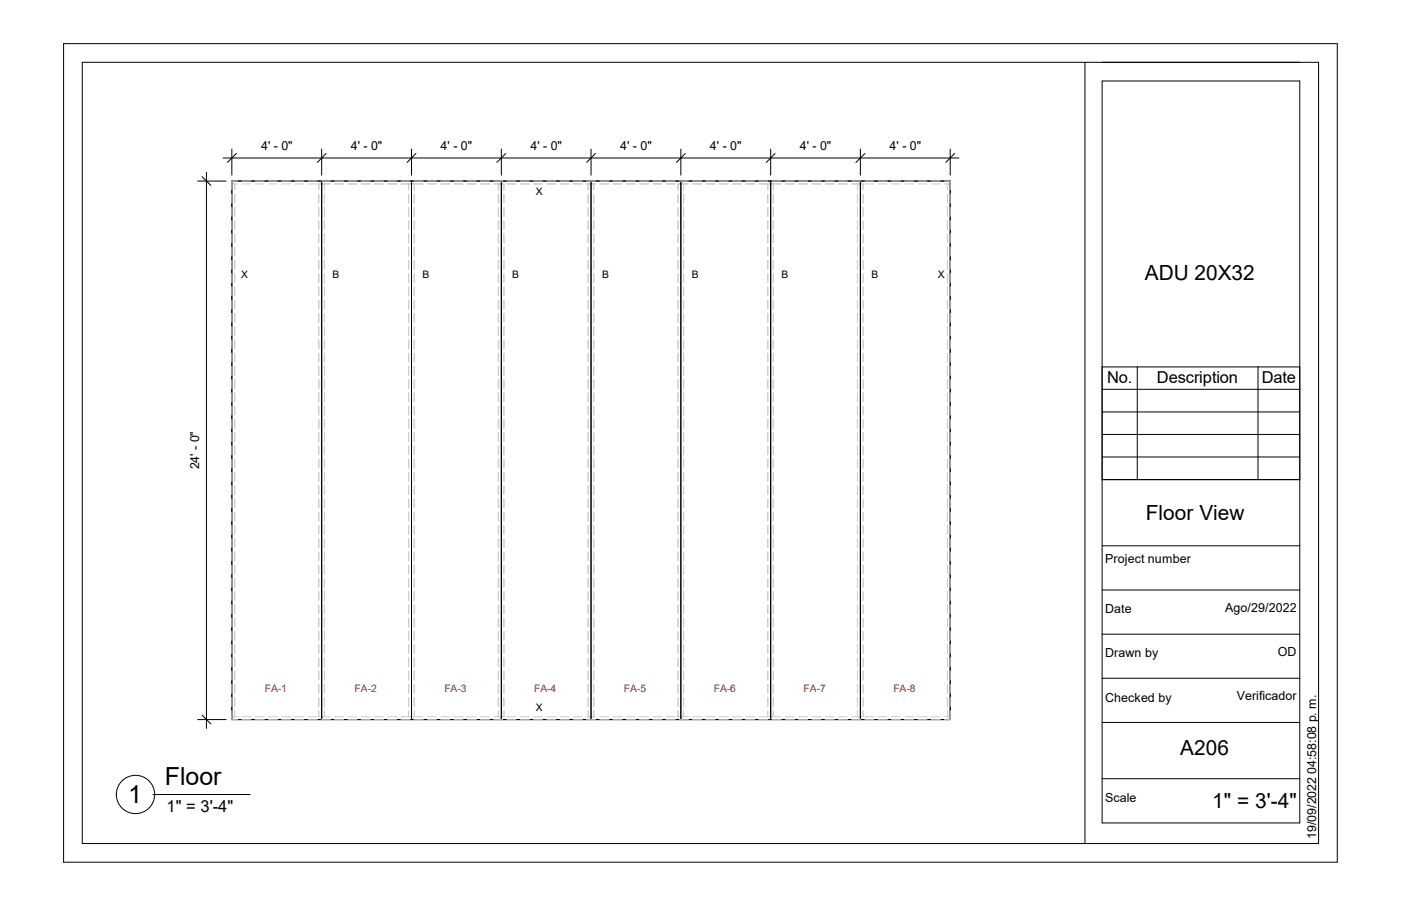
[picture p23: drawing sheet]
<svg xmlns="http://www.w3.org/2000/svg" width="432mm" height="279mm" viewBox="0 0 432 279" stroke-linecap="round" stroke-linejoin="round" font-family="sans-serif">
<defs><g id="words">
<g font-size="7.7">
<text x="50.8" y="242.2">Floor</text>
<text x="39.5" y="247.7">1</text>
</g>
<g font-size="6.4">
<text x="352.8" y="86.3">ADU 20X32</text>
<text x="353.1" y="160.4">Floor View</text>
<text x="363.7" y="232.8">A206</text>
<text x="373.6" y="249.1">1&quot; = 3'-4&quot;</text>
</g>
<g font-size="5.1">
<text x="341.2" y="118.2">No.</text>
<text x="356.6" y="118.2">Description</text>
<text x="388.9" y="118.2">Date</text>
<text x="51.3" y="250.4">1&quot; = 3'-4&quot;</text>
</g>
<g font-size="3.8">
<text x="80.5" y="46.3">4' - 0&quot;</text>
<text x="108.1" y="46.3">4' - 0&quot;</text>
<text x="135.8" y="46.3">4' - 0&quot;</text>
<text x="163.5" y="46.3">4' - 0&quot;</text>
<text x="191.1" y="46.3">4' - 0&quot;</text>
<text x="218.8" y="46.3">4' - 0&quot;</text>
<text x="246.5" y="46.3">4' - 0&quot;</text>
<text x="274.2" y="46.3">4' - 0&quot;</text>
<text x="61.3" y="144.8" transform="rotate(-90 61.3 144.8)">24' - 0&quot;</text>
<text x="340.7" y="173.7">Project number</text>
<text x="340.7" y="189.1">Date</text>
<text x="377.6" y="188.6">Ago/29/2022</text>
<text x="340.7" y="202.7">Drawn by</text>
<text x="393.9" y="202.2">OD</text>
<text x="381.2" y="215.8">Verificador</text>
<text x="340.7" y="216.4">Checked by</text>
<text x="340.7" y="247.4">Scale</text>
<text x="405.7" y="258.7" transform="rotate(-90 405.7 258.7)">19/09/2022 04:58:08 p. m.</text>
</g>
<g font-size="3.2">
<text x="165.1" y="60.2">X</text>
<text x="74.3" y="85.7">X</text>
<text x="102.5" y="85.7">B</text>
<text x="130.2" y="85.7">B</text>
<text x="157.9" y="85.7">B</text>
<text x="185.5" y="85.7">B</text>
<text x="213.2" y="85.7">B</text>
<text x="240.9" y="85.7">B</text>
<text x="268.6" y="85.7">B</text>
<text x="289" y="85.7">X</text>
<text x="165.1" y="219.4">X</text>
</g>
<g font-size="3.2" fill="#f00">
<text x="81.6" y="213.4">FA</text>
<text x="85.6" y="213.4">-</text>
<text x="86.7" y="213.4">1</text>
<text x="109.3" y="213.4">FA</text>
<text x="113.3" y="213.4">-</text>
<text x="114.4" y="213.4">2</text>
<text x="137" y="213.4">FA</text>
<text x="141" y="213.4">-</text>
<text x="142.1" y="213.4">3</text>
<text x="164.6" y="213.4">FA</text>
<text x="168.7" y="213.4">-</text>
<text x="169.7" y="213.4">4</text>
<text x="192.3" y="213.4">FA</text>
<text x="196.3" y="213.4">-</text>
<text x="197.4" y="213.4">5</text>
<text x="220" y="213.4">FA</text>
<text x="224" y="213.4">-</text>
<text x="225.1" y="213.4">6</text>
<text x="247.7" y="213.4">FA</text>
<text x="251.7" y="213.4">-</text>
<text x="252.8" y="213.4">7</text>
<text x="275.3" y="213.4">FA</text>
<text x="279.4" y="213.4">-</text>
<text x="280.4" y="213.4">8</text>
</g>
</g></defs>
<g fill="none" stroke="#ccc" stroke-width=".31">
<path d="M71.5 56.7h1.7M72.3 56.7v1.8M72.3 59.9v2.7M74.6 56.7h2.7M78.7 56.7h2.7M82.8 56.7h2.7M86.8 56.7h2.8M90.9 56.7h2.7M95 56.7h2.7M98.3 59.9v2.7M100 56.7v1.8M100 59.9v2.7"/>
<path d="M101.8 56.7h-3.5v1.8M103.2 56.7h2.7M107.3 56.7h2.7M111.3 56.7h2.8M115.4 56.7h2.8M119.5 56.7h2.8M123.6 56.7h6.8M125.9 56.7v1.8M125.9 59.9v2.7M127.7 56.7v1.8M127.7 59.9v2.7M131.8 56.7h2.7"/>
<path d="M135.8 56.7h2.8M140 56.7h2.7M144 56.7h2.8M148.1 56.7h2.7M152.2 56.7h3.1v1.8M153.6 56.7v1.8M153.6 59.9v2.7M155.3 59.9v2.7M156.3 56.7h2.7M160.4 56.7h2.7M164.5 56.7h2.7M168.6 56.7h2.7"/>
<path d="M172.6 56.7h2.7M176.7 56.7h2.8M180.8 56.7h2.7M181.3 56.7v1.8M181.3 59.9v2.7M183 56.7v1.8M183 59.9v2.7M184.9 56.7h2.7M189 56.7h2.7M193.1 56.7h2.7M197.1 56.7h2.8M201.3 56.7h2.7"/>
<path d="M205.3 56.7h2.8M209 59.9v2.7M210.7 56.7v1.8M210.7 59.9v2.7M212.1 56.7h-3.1v1.8M213.5 56.7h2.7M217.6 56.7h2.7M221.7 56.7h2.7M225.8 56.7h2.7M229.8 56.7h2.8M233.9 56.7h6.8M236.6 56.7v1.8"/>
<path d="M236.6 59.9v2.7M238.3 56.7v1.8M238.3 59.9v2.7M242.1 56.7h2.7M246.2 56.7h2.7M250.3 56.7h2.7M254.3 56.7h2.8M258.4 56.7h2.8M262.5 56.7h3.5v1.8M264.3 56.7v1.8M264.3 59.9v2.7M266 59.9v2.7"/>
<path d="M266.6 56.7h2.7M270.7 56.7h2.7M274.8 56.7h2.7M278.8 56.7h2.8M283 56.7h2.7M287 56.7h2.8M291.1 56.7h1.8M292 56.7v1.8M292 59.9v2.7M72.3 64v2.7M72.3 68.1v2.7M72.3 72.1v2.7"/>
<path d="M72.3 76.2v2.8M98.3 64v2.7M98.3 68.1v2.7M98.3 72.1v2.8M98.3 76.2v2.8M100 64v2.7M100 68.1v2.7M100 72.1v2.8M100 76.2v2.8M125.9 64v2.7M125.9 68.1v2.7M125.9 72.1v2.8"/>
<path d="M125.9 76.2v2.8M127.7 64v2.7M127.7 68.1v2.7M127.7 72.1v2.8M127.7 76.2v2.8M153.6 64v2.7M153.6 68.1v2.7M153.6 72.1v2.8M153.6 76.2v2.8M155.3 64v2.7M155.3 68.1v2.7M155.3 72.1v2.8"/>
<path d="M155.3 76.2v2.8M181.3 64v2.7M181.3 68.1v2.7M181.3 72.1v2.8M181.3 76.2v2.8M183 64v2.7M183 68.1v2.7M183 72.1v2.8M183 76.2v2.8M209 64v2.7M209 68.1v2.7M209 72.1v2.8"/>
<path d="M209 76.2v2.8M210.7 64v2.7M210.7 68.1v2.7M210.7 72.1v2.8M210.7 76.2v2.8M236.6 64v2.7M236.6 68.1v2.7M236.6 72.1v2.8M236.6 76.2v2.8M238.3 64v2.7M238.3 68.1v2.7M238.3 72.1v2.8"/>
<path d="M238.3 76.2v2.8M264.3 64v2.7M264.3 68.1v2.7M264.3 72.1v2.8M264.3 76.2v2.8M266 64v2.7M266 68.1v2.7M266 72.1v2.8M266 76.2v2.8M292 64v2.7M292 68.1v2.7M292 72.1v2.7"/>
<path d="M292 76.2v2.8M72.3 80.3v2.7M72.3 84.4v2.7M72.3 88.5v2.7M72.3 92.6v2.7M72.3 96.6v2.8M98.3 80.3v2.8M98.3 84.4v2.7M98.3 88.5v2.7M98.3 92.6v2.7M98.3 96.6v2.8M100 80.3v2.8"/>
<path d="M100 84.4v2.7M100 88.5v2.7M100 92.6v2.7M100 96.6v2.8M125.9 80.3v2.8M125.9 84.4v2.7M125.9 88.5v2.7M125.9 92.6v2.7M125.9 96.6v2.8M127.7 80.3v2.8M127.7 84.4v2.7M127.7 88.5v2.7"/>
<path d="M127.7 92.6v2.7M127.7 96.6v2.8M153.6 80.3v2.8M153.6 84.4v2.7M153.6 88.5v2.7M153.6 92.6v2.7M153.6 96.6v2.8M155.3 80.3v2.8M155.3 84.4v2.7M155.3 88.5v2.7M155.3 92.6v2.7M155.3 96.6v2.8"/>
<path d="M181.3 80.3v2.8M181.3 84.4v2.7M181.3 88.5v2.7M181.3 92.6v2.7M181.3 96.6v2.8M183 80.3v2.8M183 84.4v2.7M183 88.5v2.7M183 92.6v2.7M183 96.6v2.8M209 80.3v2.8M209 84.4v2.7"/>
<path d="M209 88.5v2.7M209 92.6v2.7M209 96.6v2.8M210.7 80.3v2.8M210.7 84.4v2.7M210.7 88.5v2.7M210.7 92.6v2.7M210.7 96.6v2.8M236.6 80.3v2.8M236.6 84.4v2.7M236.6 88.5v2.7M236.6 92.6v2.7"/>
<path d="M236.6 96.6v2.8M238.3 80.3v2.8M238.3 84.4v2.7M238.3 88.5v2.7M238.3 92.6v2.7M238.3 96.6v2.8M264.3 80.3v2.8M264.3 84.4v2.7M264.3 88.5v2.7M264.3 92.6v2.7M264.3 96.6v2.8M266 80.3v2.8"/>
<path d="M266 84.4v2.7M266 88.5v2.7M266 92.6v2.7M266 96.6v2.8M292 80.3v2.7M292 84.4v2.7M292 88.5v2.7M292 92.6v2.7M292 96.6v2.8M72.3 100.8v2.7M72.3 104.8v2.7M72.3 108.9v2.7"/>
<path d="M72.3 113v2.7M72.3 117.1v2.7M98.3 100.8v2.7M98.3 104.8v2.8M98.3 108.9v2.7M98.3 113v2.7M98.3 117.1v2.7M100 100.8v2.7M100 104.8v2.8M100 108.9v2.7M100 113v2.7M100 117.1v2.7"/>
<path d="M125.9 100.8v2.7M125.9 104.8v2.8M125.9 108.9v2.7M125.9 113v2.7M125.9 117.1v2.7M127.7 100.8v2.7M127.7 104.8v2.8M127.7 108.9v2.7M127.7 113v2.7M127.7 117.1v2.7M153.6 100.8v2.7M153.6 104.8v2.8"/>
<path d="M153.6 108.9v2.7M153.6 113v2.7M153.6 117.1v2.7M155.3 100.8v2.7M155.3 104.8v2.8M155.3 108.9v2.7M155.3 113v2.7M155.3 117.1v2.7M181.3 100.8v2.7M181.3 104.8v2.8M181.3 108.9v2.7M181.3 113v2.7"/>
<path d="M181.3 117.1v2.7M183 100.8v2.7M183 104.8v2.8M183 108.9v2.7M183 113v2.7M183 117.1v2.7M209 100.8v2.7M209 104.8v2.8M209 108.9v2.7M209 113v2.7M209 117.1v2.7M210.7 100.8v2.7"/>
<path d="M210.7 104.8v2.8M210.7 108.9v2.7M210.7 113v2.7M210.7 117.1v2.7M236.6 100.8v2.7M236.6 104.8v2.8M236.6 108.9v2.7M236.6 113v2.7M236.6 117.1v2.7M238.3 100.8v2.7M238.3 104.8v2.8M238.3 108.9v2.7"/>
<path d="M238.3 113v2.7M238.3 117.1v2.7M264.3 100.8v2.7M264.3 104.8v2.8M264.3 108.9v2.7M264.3 113v2.7M264.3 117.1v2.7M266 100.8v2.7M266 104.8v2.8M266 108.9v2.7M266 113v2.7M266 117.1v2.7"/>
<path d="M292 100.8v2.7M292 104.8v2.7M292 108.9v2.7M292 113v2.7M292 117.1v2.7M72.3 121.2v2.7M72.3 125.3v2.7M72.3 129.3v2.8M72.3 133.4v2.7M72.3 137.5v2.8M98.3 121.2v2.7M98.3 125.3v2.7"/>
<path d="M98.3 129.3v2.8M98.3 133.4v2.7M98.3 137.5v2.8M100 121.2v2.7M100 125.3v2.7M100 129.3v2.8M100 133.4v2.7M100 137.5v2.8M125.9 121.2v2.7M125.9 125.3v2.7M125.9 129.3v2.8M125.9 133.4v2.7"/>
<path d="M125.9 137.5v2.8M127.7 121.2v2.7M127.7 125.3v2.7M127.7 129.3v2.8M127.7 133.4v2.7M127.7 137.5v2.8M153.6 121.2v2.7M153.6 125.3v2.7M153.6 129.3v2.8M153.6 133.4v2.7M153.6 137.5v2.8M155.3 121.2v2.7"/>
<path d="M155.3 125.3v2.7M155.3 129.3v2.8M155.3 133.4v2.7M155.3 137.5v2.8M181.3 121.2v2.7M181.3 125.3v2.7M181.3 129.3v2.8M181.3 133.4v2.7M181.3 137.5v2.8M183 121.2v2.7M183 125.3v2.7M183 129.3v2.8"/>
<path d="M183 133.4v2.7M183 137.5v2.8M209 121.2v2.7M209 125.3v2.7M209 129.3v2.8M209 133.4v2.7M209 137.5v2.8M210.7 121.2v2.7M210.7 125.3v2.7M210.7 129.3v2.8M210.7 133.4v2.7M210.7 137.5v2.8"/>
<path d="M236.6 121.2v2.7M236.6 125.3v2.7M236.6 129.3v2.8M236.6 133.4v2.7M236.6 137.5v2.8M238.3 121.2v2.7M238.3 125.3v2.7M238.3 129.3v2.8M238.3 133.4v2.7M238.3 137.5v2.8M264.3 121.2v2.7M264.3 125.3v2.7"/>
<path d="M264.3 129.3v2.8M264.3 133.4v2.7M264.3 137.5v2.8M266 121.2v2.7M266 125.3v2.7M266 129.3v2.8M266 133.4v2.7M266 137.5v2.8M292 121.2v2.7M292 125.3v2.7M292 129.3v2.8M292 133.4v2.7"/>
<path d="M292 137.5v2.8M72.3 141.6v2.7M72.3 145.7v2.7M72.3 149.8v2.7M72.3 153.8v2.8M72.3 157.9v2.8M98.3 141.6v2.7M98.3 145.7v2.7M98.3 149.8v2.7M98.3 153.9v2.7M98.3 157.9v2.8M100 141.6v2.7"/>
<path d="M100 145.7v2.7M100 149.8v2.7M100 153.9v2.7M100 157.9v2.8M125.9 141.6v2.7M125.9 145.7v2.7M125.9 149.8v2.7M125.9 153.9v2.7M125.9 157.9v2.8M127.7 141.6v2.7M127.7 145.7v2.7M127.7 149.8v2.7"/>
<path d="M127.7 153.9v2.7M127.7 157.9v2.8M153.6 141.6v2.7M153.6 145.7v2.7M153.6 149.8v2.7M153.6 153.9v2.7M153.6 157.9v2.8M155.3 141.6v2.7M155.3 145.7v2.7M155.3 149.8v2.7M155.3 153.9v2.7M155.3 157.9v2.8"/>
<path d="M181.3 141.6v2.7M181.3 145.7v2.7M181.3 149.8v2.7M181.3 153.9v2.7M181.3 157.9v2.8M183 141.6v2.7M183 145.7v2.7M183 149.8v2.7M183 153.9v2.7M183 157.9v2.8M209 141.6v2.7M209 145.7v2.7"/>
<path d="M209 149.8v2.7M209 153.9v2.7M209 157.9v2.8M210.7 141.6v2.7M210.7 145.7v2.7M210.7 149.8v2.7M210.7 153.9v2.7M210.7 157.9v2.8M236.6 141.6v2.7M236.6 145.7v2.7M236.6 149.8v2.7M236.6 153.9v2.7"/>
<path d="M236.6 157.9v2.8M238.3 141.6v2.7M238.3 145.7v2.7M238.3 149.8v2.7M238.3 153.9v2.7M238.3 157.9v2.8M264.3 141.6v2.7M264.3 145.7v2.7M264.3 149.8v2.7M264.3 153.9v2.7M264.3 157.9v2.8M266 141.6v2.7"/>
<path d="M266 145.7v2.7M266 149.8v2.7M266 153.9v2.7M266 157.9v2.8M292 141.6v2.7M292 145.7v2.7M292 149.8v2.7M292 153.8v2.8M292 157.9v2.8M72.3 162v2.8M72.3 166.1v2.7M72.3 170.2v2.7"/>
<path d="M72.3 174.3v2.7M72.3 178.4v2.7M98.3 162.1v2.7M98.3 166.1v2.7M98.3 170.2v2.7M98.3 174.3v2.7M98.3 178.4v2.7M100 162.1v2.7M100 166.1v2.7M100 170.2v2.7M100 174.3v2.7M100 178.4v2.7"/>
<path d="M125.9 162.1v2.7M125.9 166.1v2.7M125.9 170.2v2.7M125.9 174.3v2.7M125.9 178.4v2.7M127.7 162.1v2.7M127.7 166.1v2.7M127.7 170.2v2.7M127.7 174.3v2.7M127.7 178.4v2.7M153.6 162.1v2.7M153.6 166.1v2.7"/>
<path d="M153.6 170.2v2.7M153.6 174.3v2.7M153.6 178.4v2.7M155.3 162.1v2.7M155.3 166.1v2.7M155.3 170.2v2.7M155.3 174.3v2.7M155.3 178.4v2.7M181.3 162.1v2.7M181.3 166.1v2.7M181.3 170.2v2.7M181.3 174.3v2.7"/>
<path d="M181.3 178.4v2.7M183 162.1v2.7M183 166.1v2.7M183 170.2v2.7M183 174.3v2.7M183 178.4v2.7M209 162.1v2.7M209 166.1v2.7M209 170.2v2.7M209 174.3v2.7M209 178.4v2.7M210.7 162.1v2.7"/>
<path d="M210.7 166.1v2.7M210.7 170.2v2.7M210.7 174.3v2.7M210.7 178.4v2.7M236.6 162.1v2.7M236.6 166.1v2.7M236.6 170.2v2.7M236.6 174.3v2.7M236.6 178.4v2.7M238.3 162.1v2.7M238.3 166.1v2.7M238.3 170.2v2.7"/>
<path d="M238.3 174.3v2.7M238.3 178.4v2.7M264.3 162.1v2.7M264.3 166.1v2.7M264.3 170.2v2.7M264.3 174.3v2.7M264.3 178.4v2.7M266 162.1v2.7M266 166.1v2.7M266 170.2v2.7M266 174.3v2.7M266 178.4v2.7"/>
<path d="M292 162v2.8M292 166.1v2.7M292 170.2v2.7M292 174.3v2.7M292 178.4v2.7M72.3 182.5v2.7M72.3 186.5v2.8M72.3 190.6v2.7M72.3 194.7v2.7M72.3 198.8v2.7M98.3 182.5v2.7M98.3 186.6v2.7"/>
<path d="M98.3 190.6v2.7M98.3 194.7v2.7M98.3 198.8v2.7M100 182.5v2.7M100 186.6v2.7M100 190.6v2.7M100 194.7v2.7M100 198.8v2.7M125.9 182.5v2.7M125.9 186.6v2.7M125.9 190.6v2.7M125.9 194.7v2.7"/>
<path d="M125.9 198.8v2.7M127.7 182.5v2.7M127.7 186.6v2.7M127.7 190.6v2.7M127.7 194.7v2.7M127.7 198.8v2.7M153.6 182.5v2.7M153.6 186.6v2.7M153.6 190.6v2.7M153.6 194.7v2.7M153.6 198.8v2.7M155.3 182.5v2.7"/>
<path d="M155.3 186.6v2.7M155.3 190.6v2.7M155.3 194.7v2.7M155.3 198.8v2.7M181.3 182.5v2.7M181.3 186.6v2.7M181.3 190.6v2.7M181.3 194.7v2.7M181.3 198.8v2.7M183 182.5v2.7M183 186.6v2.7M183 190.6v2.7"/>
<path d="M183 194.7v2.7M183 198.8v2.7M209 182.5v2.7M209 186.6v2.7M209 190.6v2.7M209 194.7v2.7M209 198.8v2.7M210.7 182.5v2.7M210.7 186.6v2.7M210.7 190.6v2.7M210.7 194.7v2.7M210.7 198.8v2.7"/>
<path d="M236.6 182.5v2.7M236.6 186.6v2.7M236.6 190.6v2.7M236.6 194.7v2.7M236.6 198.8v2.7M238.3 182.5v2.7M238.3 186.6v2.7M238.3 190.6v2.7M238.3 194.7v2.7M238.3 198.8v2.7M264.3 182.5v2.7M264.3 186.6v2.7"/>
<path d="M264.3 190.6v2.7M264.3 194.7v2.7M264.3 198.8v2.7M266 182.5v2.7M266 186.6v2.7M266 190.6v2.7M266 194.7v2.7M266 198.8v2.7M292 182.5v2.7M292 186.5v2.8M292 190.6v2.7M292 194.7v2.7"/>
<path d="M292 198.8v2.7M72.3 202.9v2.7M72.3 207v2.7M72.3 211v2.8M72.3 215.1v2.7M72.3 219.2v1.8M98.3 202.9v2.7M98.3 207v2.7M98.3 211.1v2.7M98.3 215.1v2.8M98.3 219.2v1.8h3.5M100 202.9v2.7"/>
<path d="M100 207v2.7M100 211.1v2.7M100 215.1v2.8M100 219.2v1.8M125.9 202.9v2.7M125.9 207v2.7M125.9 211.1v2.7M125.9 215.1v2.8M125.9 219.2v1.8M127.7 202.9v2.7M127.7 207v2.7M127.7 211.1v2.7"/>
<path d="M127.7 215.1v2.8M127.7 219.2v1.8M153.6 202.9v2.7M153.6 207v2.7M153.6 211.1v2.7M153.6 215.1v2.8M153.6 219.2v1.8M155.3 219.2v1.8h-3.1M155.3 202.9v2.7M155.3 207v2.7M155.3 211.1v2.7M155.3 215.1v2.8"/>
<path d="M181.3 202.9v2.7M181.3 207v2.7M181.3 211.1v2.7M181.3 215.1v2.8M181.3 219.2v1.8M183 202.9v2.7M183 207v2.7M183 211.1v2.7M183 215.1v2.8M183 219.2v1.8M209 219.2v1.8h3.1M209 202.9v2.7"/>
<path d="M209 207v2.7M209 211.1v2.7M209 215.1v2.8M210.7 202.9v2.7M210.7 207v2.7M210.7 211.1v2.7M210.7 215.1v2.8M210.7 219.2v1.8M236.6 202.9v2.7M236.6 207v2.7M236.6 211.1v2.7M236.6 215.1v2.8"/>
<path d="M236.6 219.2v1.8M238.3 202.9v2.7M238.3 207v2.7M238.3 211.1v2.7M238.3 215.1v2.8M238.3 219.2v1.8M264.3 202.9v2.7M264.3 207v2.7M264.3 211.1v2.7M264.3 215.1v2.8M264.3 219.2v1.8M266 219.2v1.8h-3.5"/>
<path d="M266 202.9v2.7M266 207v2.7M266 211.1v2.7M266 215.1v2.8M292 202.9v2.7M292 207v2.7M292 211v2.8M292 215.1v2.7M292 219.2v1.8M71.5 221h1.7M74.6 221h2.7M78.7 221h2.7"/>
<path d="M82.8 221h2.7M86.8 221h2.8M90.9 221h2.7M95 221h2.7M103.2 221h2.7M107.3 221h2.7M111.3 221h2.8M115.4 221h2.8M119.5 221h2.8M123.6 221h6.8M131.8 221h2.7M135.8 221h2.8"/>
<path d="M140 221h2.7M144 221h2.8M148.1 221h2.7M156.3 221h2.7M160.4 221h2.7M164.5 221h2.7M168.6 221h2.7M172.6 221h2.7M176.7 221h2.8M180.8 221h2.7M184.9 221h2.7M189 221h2.7"/>
<path d="M193.1 221h2.7M197.1 221h2.8M201.3 221h2.7M205.3 221h2.8M213.5 221h2.7M217.6 221h2.7M221.7 221h2.7M225.8 221h2.7M229.8 221h2.8M233.9 221h6.8M242.1 221h2.7M246.2 221h2.7"/>
<path d="M250.3 221h2.7M254.3 221h2.8M258.4 221h2.8M266.6 221h2.7M270.7 221h2.7M274.8 221h2.7M278.8 221h2.8M283 221h2.7M287 221h2.8M291.1 221h1.8"/>
</g>
<path d="M71.5 55.8h221.4v166.1h-221.4zM99.1 55.8v166.1M126.8 55.8v166.1M154.5 55.8v166.1M182.2 55.8v166.1M209.8 55.8v166.1M237.5 55.8v166.1M265.2 55.8v166.1" fill="none" stroke="#000" stroke-width=".31"/>
<g fill="none" stroke="#aaa" stroke-width=".31">
<path d="M71.5 59.9v2.7M73.2 55.8h-1.7v2.7M74.6 55.8h2.7M78.7 55.8h2.7M82.8 55.8h2.7M86.8 55.8h2.8M90.9 55.8h2.7M95 55.8h2.7M99.1 55.8h2.7M103.2 55.8h2.7M107.3 55.8h2.7M111.3 55.8h2.8"/>
<path d="M115.4 55.8h2.8M119.5 55.8h2.8M123.6 55.8h2.7M127.7 55.8h2.7M131.8 55.8h2.7M135.8 55.8h2.8M140 55.8h2.7M144 55.8h2.8M148.1 55.8h2.7M152.2 55.8h2.7M156.3 55.8h2.7M160.4 55.8h2.7"/>
<path d="M164.5 55.8h2.7M168.6 55.8h2.7M172.6 55.8h2.7M176.7 55.8h2.8M180.8 55.8h2.7M184.9 55.8h2.7M189 55.8h2.7M193.1 55.8h2.7M197.1 55.8h2.8M201.3 55.8h2.7M205.3 55.8h2.8M209.4 55.8h2.7"/>
<path d="M213.5 55.8h2.7M217.6 55.8h2.7M221.7 55.8h2.7M225.8 55.8h2.7M229.8 55.8h2.8M233.9 55.8h2.7M238 55.8h2.7M242.1 55.8h2.7M246.2 55.8h2.7M250.3 55.8h2.7M254.3 55.8h2.8M258.4 55.8h2.8"/>
<path d="M262.5 55.8h2.8M266.6 55.8h2.7M270.7 55.8h2.7M274.8 55.8h2.7M278.8 55.8h2.8M283 55.8h2.7M287 55.8h2.8M291.1 55.8h1.8v2.7M292.9 59.9v2.7M71.5 64v2.7M71.5 68.1v2.7M71.5 72.1v2.7"/>
<path d="M71.5 76.2v2.8M292.9 64v2.7M292.9 68.1v2.7M292.9 72.1v2.7M292.9 76.2v2.8M71.5 80.3v2.7M71.5 84.4v2.7M71.5 88.5v2.7M71.5 92.6v2.7M71.5 96.6v2.8M292.9 80.3v2.7M292.9 84.4v2.7"/>
<path d="M292.9 88.5v2.7M292.9 92.6v2.7M292.9 96.6v2.8M71.5 100.8v2.7M71.5 104.8v2.7M71.5 108.9v2.7M71.5 113v2.7M71.5 117.1v2.7M292.9 100.8v2.7M292.9 104.8v2.7M292.9 108.9v2.7M292.9 113v2.7"/>
<path d="M292.9 117.1v2.7M71.5 121.2v2.7M71.5 125.3v2.7M71.5 129.3v2.8M71.5 133.4v2.7M71.5 137.5v2.8M292.9 121.2v2.7M292.9 125.3v2.7M292.9 129.3v2.8M292.9 133.4v2.7M292.9 137.5v2.8M71.5 141.6v2.7"/>
<path d="M71.5 145.7v2.7M71.5 149.8v2.7M71.5 153.8v2.8M71.5 157.9v2.8M292.9 141.6v2.7M292.9 145.7v2.7M292.9 149.8v2.7M292.9 153.8v2.8M292.9 157.9v2.8M71.5 162v2.8M71.5 166.1v2.7M71.5 170.2v2.7"/>
<path d="M71.5 174.3v2.7M71.5 178.4v2.7M292.9 162v2.8M292.9 166.1v2.7M292.9 170.2v2.7M292.9 174.3v2.7M292.9 178.4v2.7M71.5 182.5v2.7M71.5 186.5v2.8M71.5 190.6v2.7M71.5 194.7v2.7M71.5 198.8v2.7"/>
<path d="M292.9 182.5v2.7M292.9 186.5v2.8M292.9 190.6v2.7M292.9 194.7v2.7M292.9 198.8v2.7M71.5 202.9v2.7M71.5 207v2.7M71.5 211v2.8M71.5 215.1v2.7M71.5 219.2v2.7h1.7M292.9 202.9v2.7M292.9 207v2.7"/>
<path d="M292.9 211v2.8M292.9 215.1v2.7M292.9 219.2v2.7h-1.8M74.6 221.9h2.7M78.7 221.9h2.7M82.8 221.9h2.7M86.8 221.9h2.8M90.9 221.9h2.7M95 221.9h2.7M99.1 221.9h2.7M103.2 221.9h2.7M107.3 221.9h2.7"/>
<path d="M111.3 221.9h2.8M115.4 221.9h2.8M119.5 221.9h2.8M123.6 221.9h2.7M127.7 221.9h2.7M131.8 221.9h2.7M135.8 221.9h2.8M140 221.9h2.7M144 221.9h2.8M148.1 221.9h2.7M152.2 221.9h2.7M156.3 221.9h2.7"/>
<path d="M160.4 221.9h2.7M164.5 221.9h2.7M168.6 221.9h2.7M172.6 221.9h2.7M176.7 221.9h2.8M180.8 221.9h2.7M184.9 221.9h2.7M189 221.9h2.7M193.1 221.9h2.7M197.1 221.9h2.8M201.3 221.9h2.7M205.3 221.9h2.8"/>
<path d="M209.4 221.9h2.7M213.5 221.9h2.7M217.6 221.9h2.7M221.7 221.9h2.7M225.8 221.9h2.7M229.8 221.9h2.8M233.9 221.9h2.7M238 221.9h2.7M242.1 221.9h2.7M246.2 221.9h2.7M250.3 221.9h2.7M254.3 221.9h2.8"/>
<path d="M258.4 221.9h2.8M262.5 221.9h2.8M266.6 221.9h2.7M270.7 221.9h2.7M274.8 221.9h2.7M278.8 221.9h2.8M283 221.9h2.7M287 221.9h2.8"/>
</g>
<g fill="#fff">
<path d="M74.3 82.9h2.2v3.6h-2.2z"/>
<path d="M102.5 82.9h2.1v3.6h-2.1z"/>
<path d="M130.2 82.9h2.1v3.6h-2.1z"/>
<path d="M157.9 82.9h2.1v3.6h-2.1z"/>
<path d="M185.5 82.9h2.2v3.6h-2.2z"/>
<path d="M213.2 82.9h2.1v3.6h-2.1z"/>
<path d="M240.9 82.9h2.1v3.6h-2.1z"/>
<path d="M268.6 82.9h2.1v3.6h-2.1z"/>
<path d="M289 82.9h2.1v3.6h-2.1z"/>
<path d="M165.1 57.4h2.1v3.6h-2.1z"/>
<path d="M165.1 216.5h2.1v3.6h-2.1z"/>
<path d="M81.6 210.6h4v3.6h-4z"/>
<path d="M85.6 210.6h1.1v3.6h-1.1z"/>
<path d="M86.7 210.6h1.8v3.6h-1.8z"/>
<path d="M109.3 210.6h4v3.6h-4z"/>
<path d="M113.3 210.6h1.1v3.6h-1.1z"/>
<path d="M114.4 210.6h1.8v3.6h-1.8z"/>
<path d="M137 210.6h4v3.6h-4z"/>
<path d="M141 210.6h1.1v3.6h-1.1z"/>
<path d="M142.1 210.6h1.7v3.6h-1.7z"/>
<path d="M164.6 210.6h4.1v3.6h-4.1z"/>
<path d="M168.7 210.6h1v3.6h-1z"/>
<path d="M169.7 210.6h1.8v3.6h-1.8z"/>
<path d="M192.3 210.6h4v3.6h-4z"/>
<path d="M196.3 210.6h1.1v3.6h-1.1z"/>
<path d="M197.4 210.6h1.8v3.6h-1.8z"/>
<path d="M220 210.6h4v3.6h-4z"/>
<path d="M224 210.6h1.1v3.6h-1.1z"/>
<path d="M225.1 210.6h1.8v3.6h-1.8z"/>
<path d="M247.7 210.6h4v3.6h-4z"/>
<path d="M251.7 210.6h1.1v3.6h-1.1z"/>
<path d="M252.8 210.6h1.8v3.6h-1.8z"/>
<path d="M275.3 210.6h4.1v3.6h-4.1z"/>
<path d="M279.4 210.6h1v3.6h-1z"/>
<path d="M280.4 210.6h1.8v3.6h-1.8z"/>
</g>
<g fill="none" stroke="#000" stroke-width=".31">
<path d="M68.7 48.7h226.9M71.5 46v8M72.9 47.3l-2.8 2.8M99.1 46v8M100.5 47.3l-2.7 2.8M126.8 46v8M128.2 47.3l-2.7 2.8M154.5 46v8M155.9 47.3l-2.8 2.8M182.2 46v8M183.5 47.3l-2.7 2.8M209.8 46v8"/>
<path d="M211.2 47.3l-2.7 2.8M237.5 46v8M238.9 47.3l-2.7 2.8M265.2 46v8M266.6 47.3l-2.8 2.8M292.9 46v8M294.2 47.3l-2.7 2.8"/>
</g>
<g fill="#fff">
<path d="M80.5 42.8h9.7v4.3h-9.7z"/>
<path d="M108.1 42.8h9.8v4.3h-9.8z"/>
<path d="M135.8 42.8h9.7v4.3h-9.7z"/>
<path d="M163.5 42.8h9.7v4.3h-9.7z"/>
<path d="M191.1 42.8h9.8v4.3h-9.8z"/>
<path d="M218.8 42.8h9.8v4.3h-9.8z"/>
<path d="M246.5 42.8h9.7v4.3h-9.7z"/>
<path d="M274.2 42.8h9.7v4.3h-9.7z"/>
</g>
<path d="M60.9 55.8h8.8M62.3 54.5l2.7 2.7M63.6 53.1v171.5M60.9 221.9h8.8M62.3 220.5l2.7 2.8" fill="none" stroke="#000" stroke-width=".31"/>
<path d="M57.8 133h4.4v11.8h-4.4z" fill="#fff"/>
<path d="M19.6 13.5h392.6v252.4h-392.6zM25.4 19.2h381v240.9h-381zM334.4 19.2v240.9M339.7 25h60.9v228.8h-60.9zM339.7 147.9h60.9M339.7 168.3h60.9M339.7 181.9h60.9M339.7 195.6h60.9M339.7 209.2h60.9M339.7 222.8h60.9M339.7 240.2h60.9" fill="none" stroke="#000" stroke-width=".31"/>
<g fill="#fff">
<path d="M340.7 243.9h9.6v4.3h-9.6z"/>
<path d="M340.7 212.9h20.4v4.4h-20.4z"/>
<path d="M340.7 199.3h16.3v4.3h-16.3z"/>
<path d="M340.7 185.7h8.1v4.3h-8.1z"/>
<path d="M340.7 170.3h26.4v4.3h-26.4z"/>
</g>
<g fill="none" stroke="#000" stroke-width=".31">
<path d="M339.7 113.2h60.9v34.7h-60.9zM350.5 113.2v34.7M387.7 113.2v34.7M339.7 134h60.9M339.7 127h60.9M339.7 120.1h60.9M339.7 140.9h60.9M47.2 245h29.9"/>
<circle cx="41.8" cy="245" r="5.9"/>
</g>
<use href="#words"/>
</svg>
